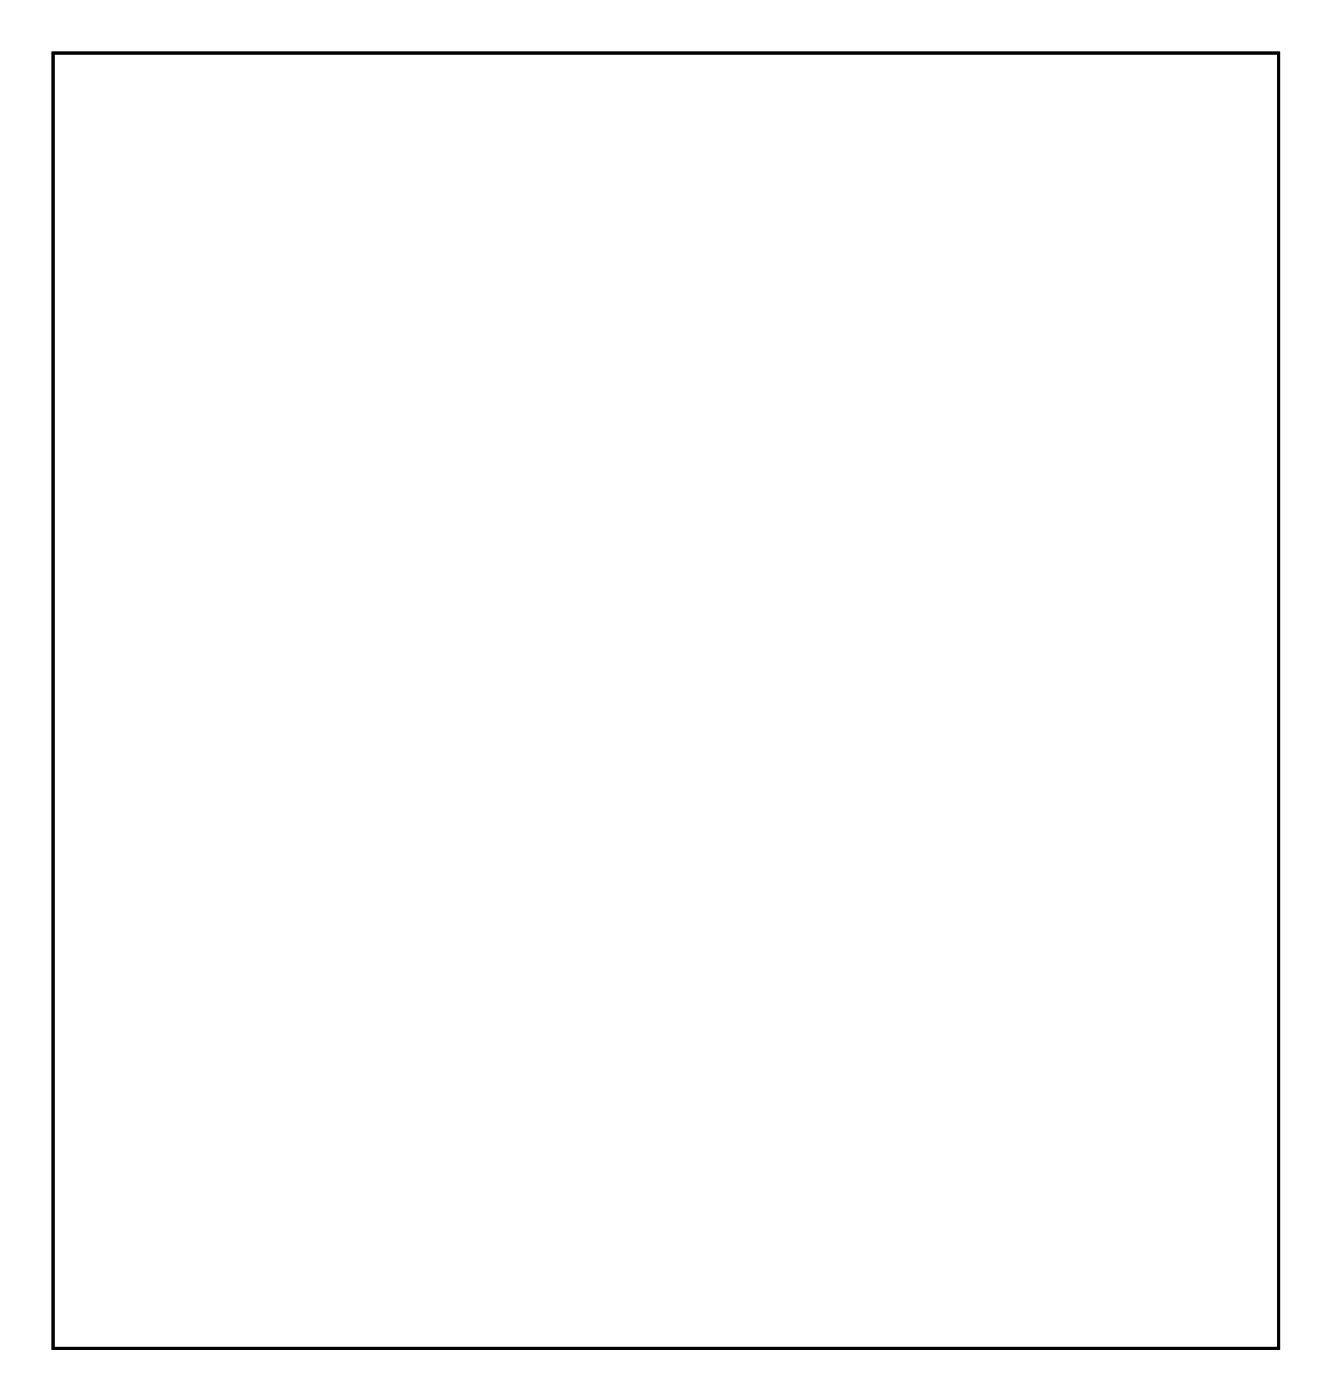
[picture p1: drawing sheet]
<svg xmlns="http://www.w3.org/2000/svg" width="91mm" height="96mm" viewBox="0 0 91 96" stroke-linecap="round" stroke-linejoin="round" font-family="sans-serif">
<path d="M3.6 3.6h84v88.8h-84z" fill="none" stroke="#000" stroke-width=".2"/>
<path d="M3.6 3.6h84v88.8h-84zM3.6 3.6v88.8h84v-88.8z" fill="#000"/>
<circle cx="65.5" cy="54.1" r=".67" fill="#fff"/>
<circle cx="65.5" cy="54.1" r=".67" fill="none" stroke="#fff" stroke-width=".59"/>
<circle cx="62.9" cy="54.1" r=".67" fill="#fff"/>
<circle cx="62.9" cy="54.1" r=".67" fill="none" stroke="#fff" stroke-width=".59"/>
<circle cx="60.4" cy="54.1" r=".67" fill="#fff"/>
<circle cx="60.4" cy="54.1" r=".67" fill="none" stroke="#fff" stroke-width=".59"/>
<circle cx="57.9" cy="54.1" r=".67" fill="#fff"/>
<circle cx="57.9" cy="54.1" r=".67" fill="none" stroke="#fff" stroke-width=".59"/>
<circle cx="55.3" cy="54.1" r=".67" fill="#fff"/>
<circle cx="55.3" cy="54.1" r=".67" fill="none" stroke="#fff" stroke-width=".59"/>
<circle cx="52.8" cy="54.1" r=".67" fill="#fff"/>
<circle cx="52.8" cy="54.1" r=".67" fill="none" stroke="#fff" stroke-width=".59"/>
<circle cx="50.2" cy="54.1" r=".67" fill="#fff"/>
<circle cx="50.2" cy="54.1" r=".67" fill="none" stroke="#fff" stroke-width=".59"/>
<circle cx="47.7" cy="54.1" r=".67" fill="#fff"/>
<circle cx="47.7" cy="54.1" r=".67" fill="none" stroke="#fff" stroke-width=".59"/>
<circle cx="45.2" cy="54.1" r=".67" fill="#fff"/>
<circle cx="45.2" cy="54.1" r=".67" fill="none" stroke="#fff" stroke-width=".59"/>
<circle cx="42.6" cy="54.1" r=".67" fill="#fff"/>
<circle cx="42.6" cy="54.1" r=".67" fill="none" stroke="#fff" stroke-width=".59"/>
<circle cx="40.1" cy="54.1" r=".67" fill="#fff"/>
<circle cx="40.1" cy="54.1" r=".67" fill="none" stroke="#fff" stroke-width=".59"/>
<circle cx="37.5" cy="54.1" r=".67" fill="#fff"/>
<circle cx="37.5" cy="54.1" r=".67" fill="none" stroke="#fff" stroke-width=".59"/>
<circle cx="35" cy="54.1" r=".67" fill="#fff"/>
<circle cx="35" cy="54.1" r=".67" fill="none" stroke="#fff" stroke-width=".59"/>
<circle cx="32.5" cy="54.1" r=".67" fill="#fff"/>
<circle cx="32.5" cy="54.1" r=".67" fill="none" stroke="#fff" stroke-width=".59"/>
<circle cx="29.9" cy="54.1" r=".67" fill="#fff"/>
<circle cx="29.9" cy="54.1" r=".67" fill="none" stroke="#fff" stroke-width=".59"/>
<circle cx="27.4" cy="54.1" r=".67" fill="#fff"/>
<circle cx="27.4" cy="54.1" r=".67" fill="none" stroke="#fff" stroke-width=".59"/>
<circle cx="37.5" cy="33.8" r=".67" fill="#fff"/>
<circle cx="37.5" cy="33.8" r=".67" fill="none" stroke="#fff" stroke-width=".59"/>
<circle cx="40.1" cy="33.8" r=".67" fill="#fff"/>
<circle cx="40.1" cy="33.8" r=".67" fill="none" stroke="#fff" stroke-width=".59"/>
<circle cx="42.6" cy="33.8" r=".67" fill="#fff"/>
<circle cx="42.6" cy="33.8" r=".67" fill="none" stroke="#fff" stroke-width=".59"/>
<circle cx="45.2" cy="33.8" r=".67" fill="#fff"/>
<circle cx="45.2" cy="33.8" r=".67" fill="none" stroke="#fff" stroke-width=".59"/>
<circle cx="47.7" cy="33.8" r=".67" fill="#fff"/>
<circle cx="47.7" cy="33.8" r=".67" fill="none" stroke="#fff" stroke-width=".59"/>
<circle cx="50.2" cy="33.8" r=".67" fill="#fff"/>
<circle cx="50.2" cy="33.8" r=".67" fill="none" stroke="#fff" stroke-width=".59"/>
<circle cx="52.8" cy="33.8" r=".67" fill="#fff"/>
<circle cx="52.8" cy="33.8" r=".67" fill="none" stroke="#fff" stroke-width=".59"/>
<circle cx="55.3" cy="33.8" r=".67" fill="#fff"/>
<circle cx="55.3" cy="33.8" r=".67" fill="none" stroke="#fff" stroke-width=".59"/>
<circle cx="57.9" cy="33.8" r=".67" fill="#fff"/>
<circle cx="57.9" cy="33.8" r=".67" fill="none" stroke="#fff" stroke-width=".59"/>
<circle cx="60.4" cy="33.8" r=".67" fill="#fff"/>
<circle cx="60.4" cy="33.8" r=".67" fill="none" stroke="#fff" stroke-width=".59"/>
<circle cx="62.9" cy="33.8" r=".67" fill="#fff"/>
<circle cx="62.9" cy="33.8" r=".67" fill="none" stroke="#fff" stroke-width=".59"/>
<circle cx="65.5" cy="33.8" r=".67" fill="#fff"/>
<circle cx="65.5" cy="33.8" r=".67" fill="none" stroke="#fff" stroke-width=".59"/>
<circle cx="74.4" cy="11" r="1.5" fill="#fff"/>
<circle cx="74.4" cy="11" r="1.5" fill="none" stroke="#fff" stroke-width=".76" stroke-linecap="butt"/>
<path d="M71 18.5h1.5v.6h-1.5z" fill="#fff"/>
<path d="M71 18.5h1.5v.6h-1.5z" fill="none" stroke="#fff" stroke-width=".25"/>
<path d="M71 17.5h1.5v.6h-1.5z" fill="#fff"/>
<path d="M71 17.5h1.5v.6h-1.5z" fill="none" stroke="#fff" stroke-width=".25"/>
<path d="M71 16.5h1.5v.6h-1.5z" fill="#fff"/>
<path d="M71 16.5h1.5v.6h-1.5z" fill="none" stroke="#fff" stroke-width=".25"/>
<path d="M71 15.5h1.5v.6h-1.5z" fill="#fff"/>
<path d="M71 15.5h1.5v.6h-1.5z" fill="none" stroke="#fff" stroke-width=".25"/>
<path d="M55.9 15.5h1.6v.6h-1.6z" fill="#fff"/>
<path d="M55.9 15.5h1.6v.6h-1.6z" fill="none" stroke="#fff" stroke-width=".25"/>
<path d="M55.9 16.5h1.6v.6h-1.6z" fill="#fff"/>
<path d="M55.9 16.5h1.6v.6h-1.6z" fill="none" stroke="#fff" stroke-width=".25"/>
<path d="M55.9 17.5h1.6v.6h-1.6z" fill="#fff"/>
<path d="M55.9 17.5h1.6v.6h-1.6z" fill="none" stroke="#fff" stroke-width=".25"/>
<path d="M55.9 18.5h1.6v.6h-1.6z" fill="#fff"/>
<path d="M55.9 18.5h1.6v.6h-1.6z" fill="none" stroke="#fff" stroke-width=".25"/>
<circle cx="55.3" cy="23.7" r=".69" fill="#fff"/>
<circle cx="55.3" cy="23.7" r=".69" fill="none" stroke="#fff" stroke-width=".64" stroke-linecap="butt"/>
<circle cx="57.9" cy="23.7" r=".69" fill="#fff"/>
<circle cx="57.9" cy="23.7" r=".69" fill="none" stroke="#fff" stroke-width=".64" stroke-linecap="butt"/>
<circle cx="54.1" cy="11" r="1.5" fill="#fff"/>
<circle cx="54.1" cy="11" r="1.5" fill="none" stroke="#fff" stroke-width=".76" stroke-linecap="butt"/>
<circle cx="60.4" cy="23.7" r=".69" fill="#fff"/>
<circle cx="60.4" cy="23.7" r=".69" fill="none" stroke="#fff" stroke-width=".64" stroke-linecap="butt"/>
<circle cx="62.9" cy="23.7" r=".69" fill="#fff"/>
<circle cx="62.9" cy="23.7" r=".69" fill="none" stroke="#fff" stroke-width=".64" stroke-linecap="butt"/>
<circle cx="65.5" cy="23.7" r=".69" fill="#fff"/>
<circle cx="65.5" cy="23.7" r=".69" fill="none" stroke="#fff" stroke-width=".64" stroke-linecap="butt"/>
<circle cx="68" cy="23.7" r=".69" fill="#fff"/>
<circle cx="68" cy="23.7" r=".69" fill="none" stroke="#fff" stroke-width=".64" stroke-linecap="butt"/>
<circle cx="70.6" cy="23.7" r=".69" fill="#fff"/>
<circle cx="70.6" cy="23.7" r=".69" fill="none" stroke="#fff" stroke-width=".64" stroke-linecap="butt"/>
<circle cx="73.1" cy="23.7" r=".69" fill="#fff"/>
<circle cx="73.1" cy="23.7" r=".69" fill="none" stroke="#fff" stroke-width=".64" stroke-linecap="butt"/>
<path d="M32.5 76.1h1.5v.6h-1.5z" fill="#fff"/>
<path d="M32.5 76.1h1.5v.6h-1.5z" fill="none" stroke="#fff" stroke-width=".25"/>
<circle cx="40.1" cy="61.8" r=".69" fill="#fff"/>
<circle cx="40.1" cy="61.8" r=".69" fill="none" stroke="#fff" stroke-width=".64" stroke-linecap="butt"/>
<circle cx="50.2" cy="61.8" r=".69" fill="#fff"/>
<circle cx="50.2" cy="61.8" r=".69" fill="none" stroke="#fff" stroke-width=".64" stroke-linecap="butt"/>
<path d="M32.5 75.1h1.5v.6h-1.5z" fill="#fff"/>
<path d="M32.5 75.1h1.5v.6h-1.5z" fill="none" stroke="#fff" stroke-width=".25"/>
<circle cx="31.2" cy="61.8" r="1.5" fill="#fff"/>
<circle cx="31.2" cy="61.8" r="1.5" fill="none" stroke="#fff" stroke-width=".76" stroke-linecap="butt"/>
<path d="M32.5 74.1h1.5v.6h-1.5z" fill="#fff"/>
<path d="M32.5 74.1h1.5v.6h-1.5z" fill="none" stroke="#fff" stroke-width=".25"/>
<circle cx="45.2" cy="61.8" r=".69" fill="#fff"/>
<circle cx="45.2" cy="61.8" r=".69" fill="none" stroke="#fff" stroke-width=".64" stroke-linecap="butt"/>
<circle cx="55.3" cy="61.8" r=".69" fill="#fff"/>
<circle cx="55.3" cy="61.8" r=".69" fill="none" stroke="#fff" stroke-width=".64" stroke-linecap="butt"/>
<circle cx="31.2" cy="89.7" r="1.5" fill="#fff"/>
<circle cx="31.2" cy="89.7" r="1.5" fill="none" stroke="#fff" stroke-width=".76" stroke-linecap="butt"/>
<path d="M58.5 73.9h1.5v.6h-1.5z" fill="#fff"/>
<path d="M58.5 73.9h1.5v.6h-1.5z" fill="none" stroke="#fff" stroke-width=".25"/>
<circle cx="42.6" cy="61.8" r=".69" fill="#fff"/>
<circle cx="42.6" cy="61.8" r=".69" fill="none" stroke="#fff" stroke-width=".64" stroke-linecap="butt"/>
<path d="M58.5 74.9h1.5v.6h-1.5z" fill="#fff"/>
<path d="M58.5 74.9h1.5v.6h-1.5z" fill="none" stroke="#fff" stroke-width=".25"/>
<circle cx="47.7" cy="61.8" r=".69" fill="#fff"/>
<circle cx="47.7" cy="61.8" r=".69" fill="none" stroke="#fff" stroke-width=".64" stroke-linecap="butt"/>
<path d="M58.5 75.9h1.5v.6h-1.5z" fill="#fff"/>
<path d="M58.5 75.9h1.5v.6h-1.5z" fill="none" stroke="#fff" stroke-width=".25"/>
<circle cx="52.8" cy="61.8" r=".69" fill="#fff"/>
<circle cx="52.8" cy="61.8" r=".69" fill="none" stroke="#fff" stroke-width=".64" stroke-linecap="butt"/>
<path d="M58.5 76.9h1.5v.6h-1.5z" fill="#fff"/>
<path d="M58.5 76.9h1.5v.6h-1.5z" fill="none" stroke="#fff" stroke-width=".25"/>
<circle cx="61.7" cy="61.8" r="1.5" fill="#fff"/>
<circle cx="61.7" cy="61.8" r="1.5" fill="none" stroke="#fff" stroke-width=".76" stroke-linecap="butt"/>
<circle cx="61.7" cy="89.7" r="1.5" fill="#fff"/>
<circle cx="61.7" cy="89.7" r="1.5" fill="none" stroke="#fff" stroke-width=".76" stroke-linecap="butt"/>
<circle cx="37.5" cy="61.8" r=".69" fill="#fff"/>
<circle cx="37.5" cy="61.8" r=".69" fill="none" stroke="#fff" stroke-width=".64" stroke-linecap="butt"/>
<path d="M32.5 77.1h1.5v.6h-1.5z" fill="#fff"/>
<path d="M32.5 77.1h1.5v.6h-1.5z" fill="none" stroke="#fff" stroke-width=".25"/>
<circle cx="70.6" cy="28.7" r=".64" fill="#fff"/>
<circle cx="70.6" cy="28.7" r=".64" fill="none" stroke="#fff" stroke-width=".76"/>
<circle cx="68" cy="28.7" r=".64" fill="#fff"/>
<circle cx="68" cy="28.7" r=".64" fill="none" stroke="#fff" stroke-width=".76"/>
<circle cx="65.5" cy="28.7" r=".64" fill="#fff"/>
<circle cx="65.5" cy="28.7" r=".64" fill="none" stroke="#fff" stroke-width=".76"/>
<circle cx="62.9" cy="28.7" r=".64" fill="#fff"/>
<circle cx="62.9" cy="28.7" r=".64" fill="none" stroke="#fff" stroke-width=".76"/>
<path d="M49.5 7.7h1.5v1.5h-1.5z" fill="#fff"/>
<path d="M49.5 7.7h1.5v1.5h-1.5z" fill="none" stroke="#fff" stroke-width=".76" stroke-linecap="butt"/>
<circle cx="50.2" cy="8.4" r=".74" fill="#fff"/>
<circle cx="50.2" cy="8.4" r=".74" fill="none" stroke="#fff" stroke-width=".76" stroke-linecap="butt"/>
<circle cx="47.7" cy="8.4" r=".74" fill="#fff"/>
<circle cx="47.7" cy="8.4" r=".74" fill="none" stroke="#fff" stroke-width=".76" stroke-linecap="butt"/>
<circle cx="45.2" cy="8.4" r=".74" fill="#fff"/>
<circle cx="45.2" cy="8.4" r=".74" fill="none" stroke="#fff" stroke-width=".76" stroke-linecap="butt"/>
<circle cx="44.2" cy="23.7" r=".69" fill="#fff"/>
<circle cx="44.2" cy="23.7" r=".69" fill="none" stroke="#fff" stroke-width=".75" stroke-linecap="butt"/>
<circle cx="44.2" cy="21.1" r=".69" fill="#fff"/>
<circle cx="44.2" cy="21.1" r=".69" fill="none" stroke="#fff" stroke-width=".75" stroke-linecap="butt"/>
<circle cx="44.2" cy="18.6" r=".69" fill="#fff"/>
<circle cx="44.2" cy="18.6" r=".69" fill="none" stroke="#fff" stroke-width=".75" stroke-linecap="butt"/>
<circle cx="44.2" cy="16.1" r=".69" fill="#fff"/>
<circle cx="44.2" cy="16.1" r=".69" fill="none" stroke="#fff" stroke-width=".75" stroke-linecap="butt"/>
<circle cx="14.7" cy="26.2" r=".69" fill="#fff"/>
<circle cx="14.7" cy="26.2" r=".69" fill="none" stroke="#fff" stroke-width=".75" stroke-linecap="butt"/>
<circle cx="14.7" cy="23.7" r=".69" fill="#fff"/>
<circle cx="14.7" cy="23.7" r=".69" fill="none" stroke="#fff" stroke-width=".75" stroke-linecap="butt"/>
<circle cx="14.7" cy="21.1" r=".69" fill="#fff"/>
<circle cx="14.7" cy="21.1" r=".69" fill="none" stroke="#fff" stroke-width=".75" stroke-linecap="butt"/>
<circle cx="14.7" cy="18.6" r=".69" fill="#fff"/>
<circle cx="14.7" cy="18.6" r=".69" fill="none" stroke="#fff" stroke-width=".75" stroke-linecap="butt"/>
<circle cx="14.7" cy="16" r=".69" fill="#fff"/>
<circle cx="14.7" cy="16" r=".69" fill="none" stroke="#fff" stroke-width=".75" stroke-linecap="butt"/>
</svg>
